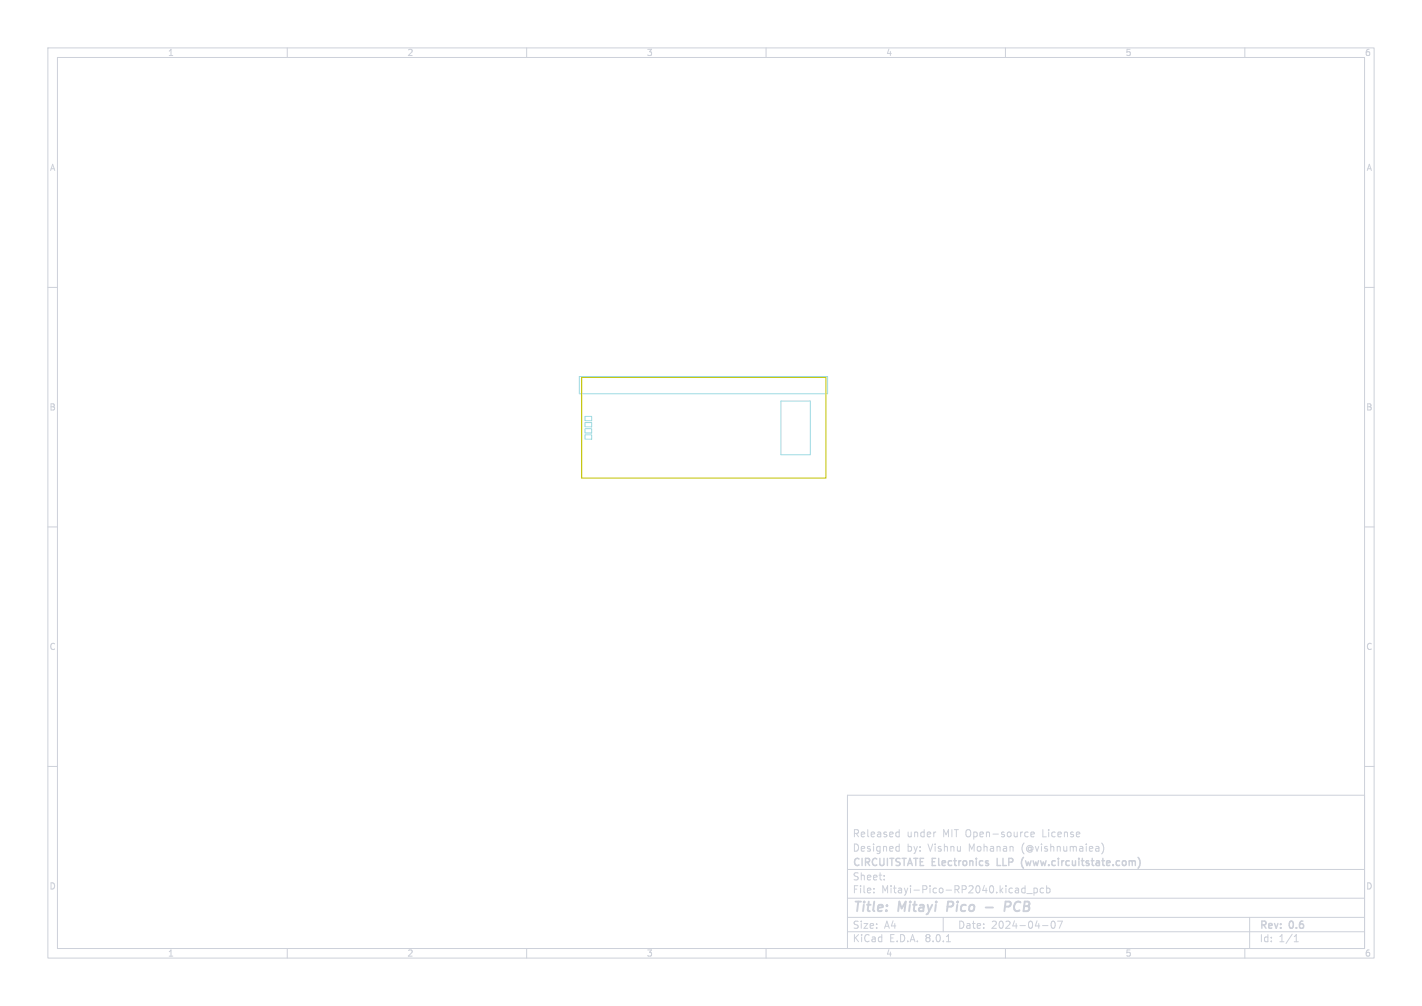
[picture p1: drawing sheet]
<svg xmlns="http://www.w3.org/2000/svg" width="297mm" height="210mm" viewBox="0 0 297 210" stroke-linecap="round" stroke-linejoin="round" font-family="sans-serif">
<defs><g id="words">
<g font-size="2.8" fill="#cdd1da">
<text x="178" y="190.9">Title:</text>
<text x="187.7" y="190.9">Mitayi</text>
<text x="198.6" y="190.9">Pico</text>
<text x="212.2" y="190.9">PCB</text>
</g>
<g font-size="2.1" fill="#cdd1da">
<text x="178" y="178">Designed</text>
<text x="178" y="175">Released</text>
<text x="189.4" y="178">by:</text>
<text x="189.4" y="175">under</text>
<text x="193.9" y="178">Vishnu</text>
<text x="196.9" y="175">MIT Open-source</text>
<text x="202.5" y="178">Mohanan</text>
<text x="213.6" y="178">(@vishnumaiea)</text>
<text x="218" y="175">License</text>
<text x="178" y="184">Sheet:</text>
<text x="178" y="181.2">CIRCUITSTATE Electronics</text>
<text x="208.9" y="181.2">LLP</text>
<text x="214.6" y="181.2">(www.circuitstate.com)</text>
<text x="178" y="186.7">File:</text>
<text x="184.1" y="186.7">Mitayi-Pico-RP2040.kicad_pcb</text>
<text x="178" y="196.9">KiCad</text>
<text x="178" y="194.1">Size:</text>
<text x="184.7" y="194.1">A4</text>
<text x="185.7" y="196.9">E.D.A.</text>
<text x="193.3" y="196.9">8.0.1</text>
<text x="200" y="194.1">Date:</text>
<text x="207" y="194.1">2024-04-07</text>
<text x="263" y="194.3">Rev:</text>
<text x="263" y="196.9">Id:</text>
<text x="267.1" y="196.9">1/1</text>
<text x="269.4" y="194.3">0.6</text>
</g>
<g font-size="1.8" fill="#cdd1da">
<text x="35" y="11.9">1</text>
<text x="85" y="11.9">2</text>
<text x="135" y="11.9">3</text>
<text x="185" y="11.9">4</text>
<text x="235" y="11.9">5</text>
<text x="285" y="11.9">6</text>
<text x="10.3" y="35.9">A</text>
<text x="285.4" y="35.9">A</text>
<text x="10.3" y="85.9">B</text>
<text x="285.3" y="85.9">B</text>
<text x="10.3" y="135.9">C</text>
<text x="285.3" y="135.9">C</text>
<text x="10.3" y="185.9">D</text>
<text x="285.3" y="185.9">D</text>
<text x="35" y="199.9">1</text>
<text x="85" y="199.9">2</text>
<text x="135" y="199.9">3</text>
<text x="185" y="199.9">4</text>
<text x="235" y="199.9">5</text>
<text x="285" y="199.9">6</text>
</g>
</g></defs>
<g fill="none" stroke="#cdd1da" stroke-width=".21">
<path d="M10 10h277v190h-277zM12 12h273v186h-273zM60 10v2M110 10v2M160 10v2M210 10v2M260 10v2M10 60h2M285 60h2M10 110h2M285 110h2M10 160h2"/>
<path d="M285 160h2M177 166h108v32h-108zM187.4 176.7l.4 .1M187.4 173.7l.4 .1M187.8 173.2v1.5M187.8 176.2v1.5M187.8 177.6l-.4 .1M187.8 174.6l-.4 .1M195.3 173.7h.2M214.3 173.7l.4 .1M214.7 174.6l-.4 .1M215.3 174.2l.7-.1v-.3l-.5-.1-.2 .2 .1 .7h.6"/>
<path d="M229.3 176.7l.2 .2v.8M229.5 177.6l-.1 .1M229.5 177.1h-.1M230.1 176a1.72 1.72 0 0 1 0 2.3M60 198v2M110 198v2M160 198v2M177 194.5h108M177 191.5h108M177 187.5h108M177 181.5h108M182.5 186.3v.1"/>
<path d="M182.5 185.5v.1M184.7 183.6v.1M184.7 182.8v.1M197 191.5v3M197.7 196.6h.8M210 198v2M214.1 184.9v1.5M214.1 185.5l-.4-.1-.3 .3 .1 .6h.6M214.5 186.5h1.1M216 185.5l.4-.1 .3 .3-.2 .6h-.5M216 185.4v1.5M217.7 193.2h1.2"/>
<path d="M218 185.5l-.5-.1-.3 .3 .2 .6h.6M218.6 185.5l.4-.1 .3 .3-.1 .6h-.6M218.6 184.9v1.5M219.7 192.4l.2-.1a.8 .8 0 0 1 .5 .7 .8 .8 0 0 1-.5 .8 1 1 0 0 1-.2-1.4zM220.9 192.3h1l-.7 1.5M260 198v2M261 191.5v6.5M270.3 196.6h.9M270.3 195.5l.4-.4v1.5"/>
</g>
<path d="M198 188.2l-.2 2M205.9 189.4h1.5M209.9 189.3h.8l.3-.2a.51 .51 0 0 0-.2-.9h-.8l-.2 2" fill="none" stroke="#cdd1da" stroke-width=".4"/>
<path d="M208.3 179.2v1.5h.7M213.7 179l-.2 .4M238.1 179.6v1M213.5 180.8l.3 .5" fill="none" stroke="#cdd1da" stroke-width=".3"/>
<path d="M121 78.6h51.9v3.6h-51.9zM122.2 89.5h1.4v.9h-1.4zM122.2 88.2h1.4v.9h-1.4zM122.2 90.8h1.4v.9h-1.4zM122.2 86.9h1.4v.9h-1.4zM163.1 83.7h6.2v11.2h-6.2z" fill="none" stroke="#9fdbe3" stroke-width=".21"/>
<path d="M121.5 78.8h51v21h-51z" fill="none" stroke="#c2c200" stroke-width=".21"/>
<use href="#words"/>
</svg>
